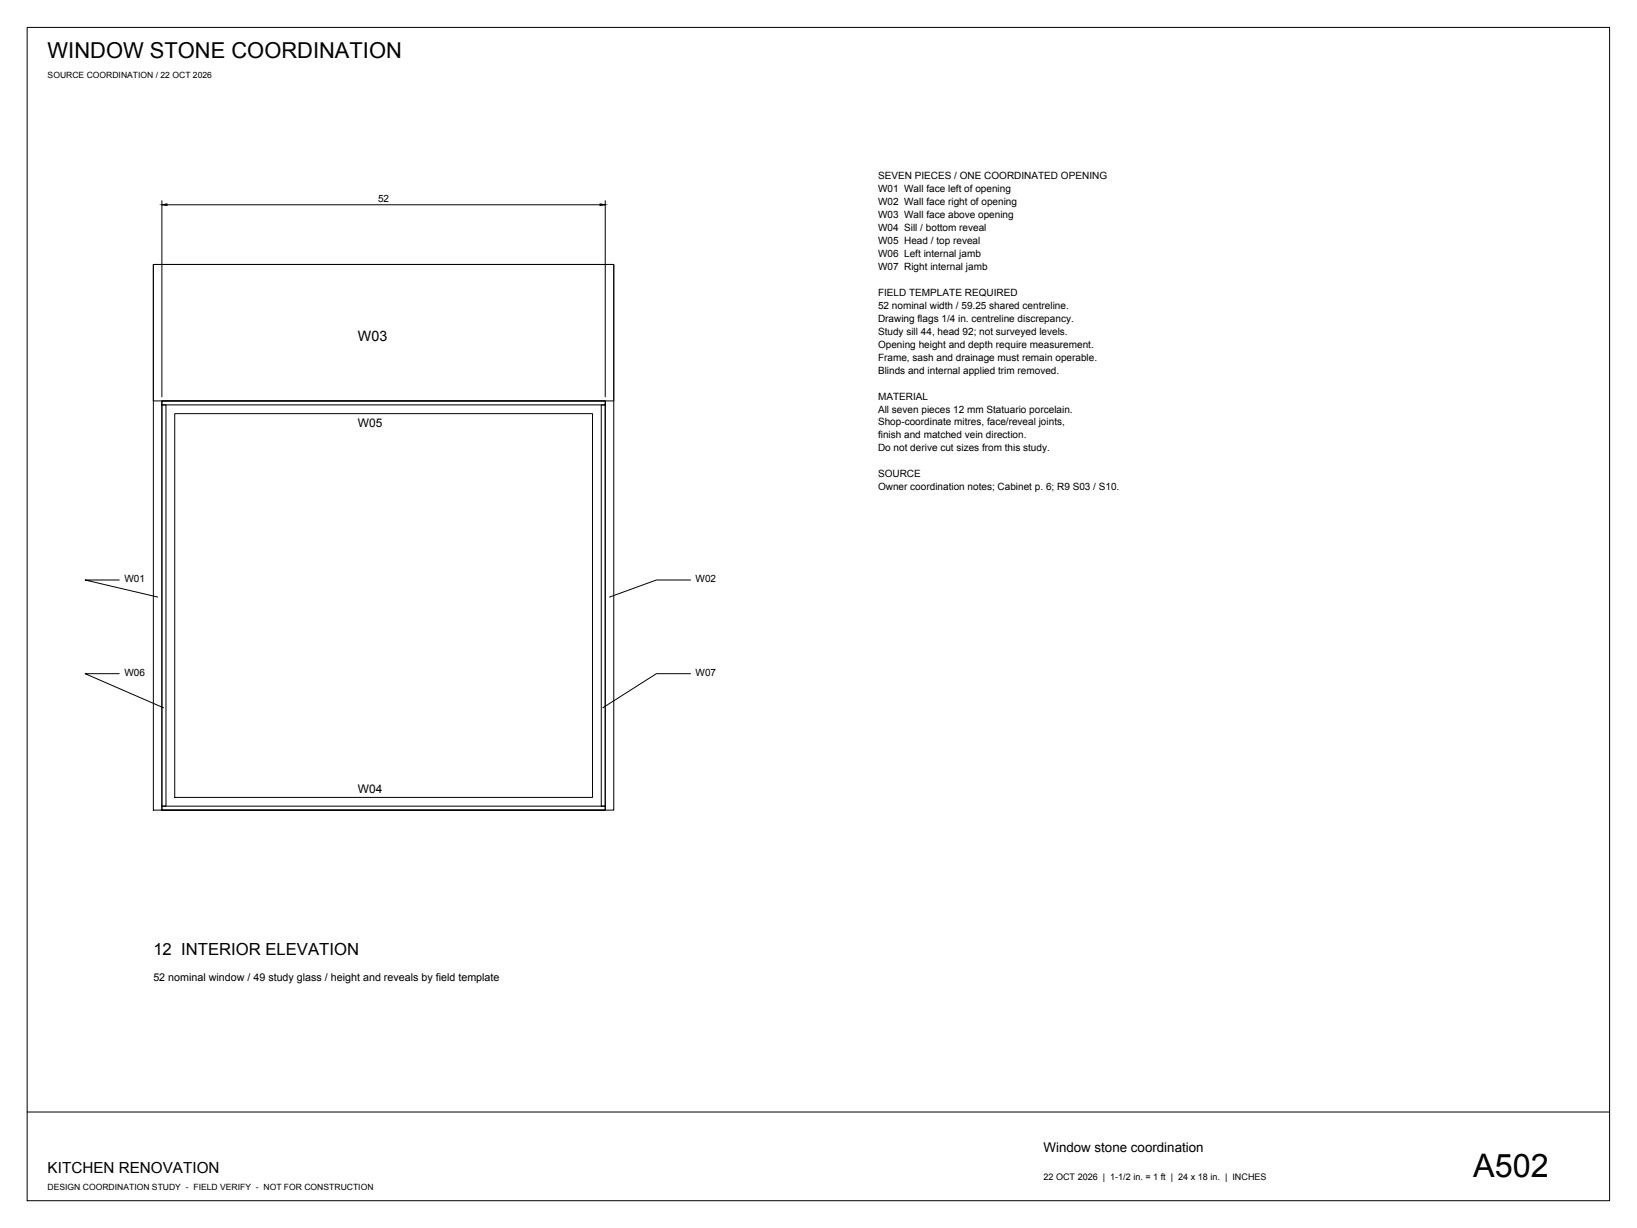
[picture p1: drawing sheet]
<svg xmlns="http://www.w3.org/2000/svg" width="610mm" height="457mm" viewBox="0 0 610 457" stroke-linecap="round" stroke-linejoin="round" font-family="sans-serif">
<defs><g id="words">
<text font-size="12.1" x="548.6" y="438.1">A502</text>
<text font-size="8.2" x="17.7" y="21.6">WINDOW STONE COORDINATION</text>
<text font-size="6.2" x="57.1" y="355.6">12 INTERIOR ELEVATION</text>
<text font-size="5.7" x="17.7" y="436.9">KITCHEN RENOVATION</text>
<text font-size="5.3" x="133.3" y="127">W03</text>
<text font-size="5" x="388.6" y="428.8">Window stone coordination</text>
<g font-size="4.4">
<text x="133.3" y="158.8">W05</text>
<text x="133.3" y="295.3">W04</text>
</g>
<text font-size="4" x="57.1" y="365.1">52 nominal window / 49 study glass / height and reveals by field template</text>
<g font-size="3.7">
<text x="327" y="66.7">SEVEN PIECES / ONE COORDINATED OPENING</text>
<text x="327" y="71.5">W01 Wall face left of opening</text>
<text x="140.8" y="75.1">52</text>
<text x="327" y="76.4">W02 Wall face right of opening</text>
<text x="327" y="81.2">W03 Wall face above opening</text>
<text x="327" y="86">W04 Sill / bottom reveal</text>
<text x="327" y="90.8">W05 Head / top reveal</text>
<text x="327" y="95.7">W06 Left internal jamb</text>
<text x="327" y="100.5">W07 Right internal jamb</text>
<text x="327" y="110.2">FIELD TEMPLATE REQUIRED</text>
<text x="327" y="115">52 nominal width / 59.25 shared centreline.</text>
<text x="327" y="119.8">Drawing flags 1/4 in. centreline discrepancy.</text>
<text x="327" y="124.6">Study sill 44, head 92; not surveyed levels.</text>
<text x="327" y="129.5">Opening height and depth require measurement.</text>
<text x="327" y="134.3">Frame, sash and drainage must remain operable.</text>
<text x="327" y="139.1">Blinds and internal applied trim removed.</text>
<text x="327" y="148.8">MATERIAL</text>
<text x="327" y="153.6">All seven pieces 12 mm Statuario porcelain.</text>
<text x="327" y="158.4">Shop-coordinate mitres, face/reveal joints,</text>
<text x="327" y="163.2">finish and matched vein direction.</text>
<text x="327" y="168.1">Do not derive cut sizes from this study.</text>
<text x="327" y="177.7">SOURCE</text>
<text x="327" y="182.5">Owner coordination notes; Cabinet p. 6; R9 S03 / S10.</text>
<text x="46.3" y="216.7">W01</text>
<text x="259" y="216.7">W02</text>
<text x="46.3" y="251.6">W06</text>
<text x="259" y="251.6">W07</text>
</g>
<text font-size="3.4" x="388.6" y="439.4">22 OCT 2026 | 1-1/2 in. = 1 ft | 24 x 18 in. | INCHES</text>
<g font-size="3.2">
<text x="17.7" y="29">SOURCE COORDINATION / 22 OCT 2026</text>
<text x="17.7" y="443.2">DESIGN COORDINATION STUDY - FIELD VERIFY - NOT FOR CONSTRUCTION</text>
</g>
</g></defs>
<!-- layer: D-TITLE -->
<path d="M10.1 10.2h589.3v436.8h-589.3zM10.1 414h589.3" fill="none" stroke="#000" stroke-width=".37"/>
<!-- layer: D-OUTLINE -->
<path d="M57.1 98.5h171.5v203.1h-171.5zM57.1 98.5h171.5v50.8h-171.5zM60.3 149.3h165.1v152.3h-165.1z" fill="none" stroke="#000" stroke-width=".37"/>
<!-- layer: D-FINE -->
<path d="M60.3 149.3h165.1v1.4h-165.1zM60.3 150.7h1.5v149.4h-1.5zM65.1 154h155.5v142.9h-155.5zM223.9 150.7h1.5v149.4h-1.5zM44.4 215.9h-12.7l27 6.4M257.1 215.9h-12.7l-17.4 6.4M44.4 250.8h-12.7l29.2 12.7M257.1 250.8h-12.7l-19.9 12.7M60.3 300.1h165.1v1.5h-165.1z" fill="none" stroke="#000" stroke-width=".37"/>
<!-- layer: D-DIMS -->
<path d="M60.3 74.7v73M62.2 76.2h161.3M225.4 74.7v73" fill="none" stroke="#000" stroke-width=".37"/>
<path d="M60.3 76.2l1.9-.3v.6zM223.5 75.9l1.9 .3-1.9 .3z" fill="#000" stroke="#000" stroke-width=".37"/>
<use href="#words"/>
</svg>
